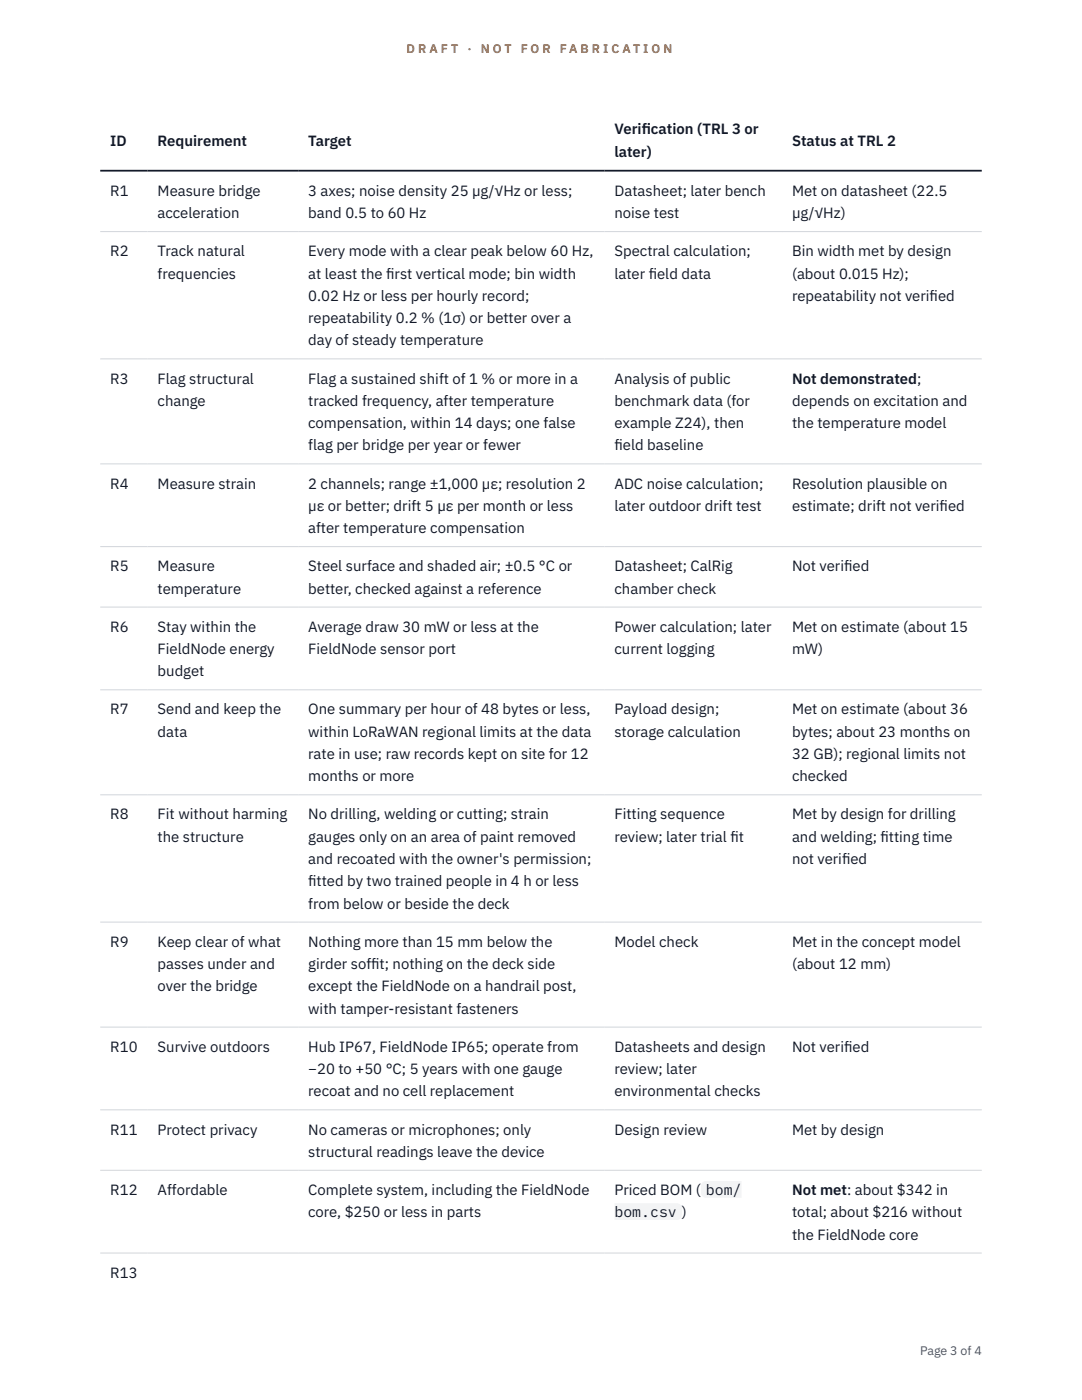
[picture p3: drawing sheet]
<svg xmlns="http://www.w3.org/2000/svg" width="216mm" height="279mm" viewBox="0 0 216 279" stroke-linecap="round" stroke-linejoin="round" font-family="sans-serif">
<defs><g id="words">
<g font-size="3" fill="#111827">
<text x="22" y="29.1">ID</text>
<text x="31.5" y="29.1">Requirement</text>
<text x="61.5" y="29.1">Target</text>
<text x="122.6" y="26.8">Verif</text>
<text x="128" y="26.8">ication (TRL 3 or</text>
<text x="158" y="29.1">Status at TRL 2</text>
<text x="122.6" y="31.3">later)</text>
<text x="22" y="39.1">R1</text>
<text x="31.5" y="39.1">Measure bridge</text>
<text x="61.5" y="39.1">3 axes; noise density 25 µg/√Hz or less;</text>
<text x="122.6" y="39.1">Datasheet; later bench</text>
<text x="158" y="39.1">Met on datasheet (22.5</text>
<text x="31.5" y="43.5">acceleration</text>
<text x="61.5" y="43.5">band 0.5 to 60 Hz</text>
<text x="122.6" y="43.5">noise test</text>
<text x="158" y="43.5">µg/√Hz)</text>
<text x="22" y="51.1">R2</text>
<text x="31.5" y="51.1">Track natural</text>
<text x="61.5" y="51.1">Every mode with a clear peak below 60 Hz,</text>
<text x="122.6" y="51.1">Spectral calculation;</text>
<text x="158" y="51.1">Bin width met by design</text>
<text x="31.5" y="55.6">frequencies</text>
<text x="61.5" y="55.6">at least the f</text>
<text x="77.1" y="55.6">irst vertical mode; bin width</text>
<text x="122.6" y="55.6">later f</text>
<text x="129.4" y="55.6">ield data</text>
<text x="158" y="55.6">(about 0.015 Hz);</text>
<text x="61.5" y="60">0.02 Hz or less per hourly record;</text>
<text x="61.5" y="64.5">repeatability 0.2 % (1σ) or better over a</text>
<text x="158" y="60">repeatability not verif</text>
<text x="185.5" y="60">ied</text>
<text x="61.5" y="68.9">day of steady temperature</text>
<text x="22" y="76.5">R3</text>
<text x="31.5" y="76.5">Flag structural</text>
<text x="61.5" y="76.5">Flag a sustained shift of 1 % or more in a</text>
<text x="122.6" y="76.5">Analysis of public</text>
<text x="158" y="76.5">Not demonstrated;</text>
<text x="31.5" y="81">change</text>
<text x="61.5" y="81">tracked frequency, after temperature</text>
<text x="122.6" y="81">benchmark data (for</text>
<text x="158" y="81">depends on excitation and</text>
<text x="61.5" y="85.4">compensation, within 14 days; one false</text>
<text x="61.5" y="89.9">flag per bridge per year or fewer</text>
<text x="122.6" y="85.4">example Z24), then</text>
<text x="122.6" y="89.9">f</text>
<text x="122.6" y="89.9">ield baseline</text>
<text x="158" y="85.4">the temperature model</text>
<text x="22" y="97.5">R4</text>
<text x="31.5" y="97.5">Measure strain</text>
<text x="61.5" y="97.5">2 channels; range ±1,000 µε; resolution 2</text>
<text x="61.5" y="101.9">µε or better; drift 5 µε per month or less</text>
<text x="122.6" y="97.5">ADC noise calculation;</text>
<text x="122.6" y="101.9">later outdoor drift test</text>
<text x="158" y="97.5">Resolution plausible on</text>
<text x="158" y="101.9">estimate; drift not verif</text>
<text x="187.5" y="101.9">ied</text>
<text x="61.5" y="106.4">after temperature compensation</text>
<text x="22" y="114">R5</text>
<text x="31.5" y="114">Measure</text>
<text x="31.5" y="118.5">temperature</text>
<text x="61.5" y="114">Steel surface and shaded air; ±0.5 °C or</text>
<text x="61.5" y="118.5">better, checked against a reference</text>
<text x="122.6" y="114">Datasheet; CalRig</text>
<text x="122.6" y="118.5">chamber check</text>
<text x="158" y="114">Not verif</text>
<text x="168.4" y="114">ied</text>
<text x="22" y="126.1">R6</text>
<text x="31.5" y="126.1">Stay within the</text>
<text x="31.5" y="130.5">FieldNode energy</text>
<text x="61.5" y="126.1">Average draw 30 mW or less at the</text>
<text x="61.5" y="130.5">FieldNode sensor port</text>
<text x="122.6" y="126.1">Power calculation; later</text>
<text x="122.6" y="130.5">current logging</text>
<text x="158" y="126.1">Met on estimate (about 15</text>
<text x="158" y="130.5">mW)</text>
<text x="31.5" y="135">budget</text>
<text x="22" y="142.6">R7</text>
<text x="31.5" y="142.6">Send and keep the</text>
<text x="61.5" y="142.6">One summary per hour of 48 bytes or less,</text>
<text x="122.6" y="142.6">Payload design;</text>
<text x="158" y="142.6">Met on estimate (about 36</text>
<text x="31.5" y="147">data</text>
<text x="61.5" y="147">within LoRaWAN regional limits at the data</text>
<text x="122.6" y="147">storage calculation</text>
<text x="158" y="147">bytes; about 23 months on</text>
<text x="61.5" y="151.5">rate in use; raw records kept on site for 12</text>
<text x="61.5" y="155.9">months or more</text>
<text x="158" y="151.5">32 GB); regional limits not</text>
<text x="158" y="155.9">checked</text>
<text x="22" y="163.5">R8</text>
<text x="31.5" y="163.5">Fit without harming</text>
<text x="31.5" y="168">the structure</text>
<text x="61.5" y="163.5">No drilling, welding or cutting; strain</text>
<text x="61.5" y="168">gauges only on an area of paint removed</text>
<text x="122.6" y="163.5">Fitting sequence</text>
<text x="122.6" y="168">review; later trial f</text>
<text x="145.7" y="168">it</text>
<text x="158" y="163.5">Met by design for drilling</text>
<text x="158" y="168">and welding; f</text>
<text x="175.7" y="168">itting time</text>
<text x="61.5" y="172.4">and recoated with the owner's permission;</text>
<text x="158" y="172.4">not verif</text>
<text x="168" y="172.4">ied</text>
<text x="61.5" y="176.9">f</text>
<text x="61.5" y="176.9">itted by two trained people in 4 h or less</text>
<text x="61.5" y="181.3">from below or beside the deck</text>
<text x="22" y="188.9">R9</text>
<text x="31.5" y="188.9">Keep clear of what</text>
<text x="61.5" y="188.9">Nothing more than 15 mm below the</text>
<text x="122.6" y="188.9">Model check</text>
<text x="158" y="188.9">Met in the concept model</text>
<text x="31.5" y="193.4">passes under and</text>
<text x="31.5" y="197.8">over the bridge</text>
<text x="61.5" y="193.4">girder soff</text>
<text x="61.5" y="197.8">except the FieldNode on a handrail post,</text>
<text x="74.1" y="193.4">it; nothing on the deck side</text>
<text x="158" y="193.4">(about 12 mm)</text>
<text x="61.5" y="202.3">with tamper-resistant fasteners</text>
<text x="22" y="209.9">R10</text>
<text x="31.5" y="209.9">Survive outdoors</text>
<text x="61.5" y="209.9">Hub IP67, FieldNode IP65; operate from</text>
<text x="122.6" y="209.9">Datasheets and design</text>
<text x="158" y="209.9">Not verif</text>
<text x="168.4" y="209.9">ied</text>
<text x="61.5" y="214.3">−20 to +50 °C; 5 years with one gauge</text>
<text x="122.6" y="214.3">review; later</text>
<text x="61.5" y="218.8">recoat and no cell replacement</text>
<text x="122.6" y="218.8">environmental checks</text>
<text x="22" y="226.4">R11</text>
<text x="31.5" y="226.4">Protect privacy</text>
<text x="61.5" y="226.4">No cameras or microphones; only</text>
<text x="122.6" y="226.4">Design review</text>
<text x="158" y="226.4">Met by design</text>
<text x="61.5" y="230.9">structural readings leave the device</text>
<text x="22" y="238.5">R12</text>
<text x="31.5" y="238.5">Affordable</text>
<text x="61.5" y="238.5">Complete system, including the FieldNode</text>
<text x="122.6" y="238.5">Priced BOM (</text>
<text x="140.9" y="238.5">bom/</text>
<text x="158" y="238.5">Not met: about $342 in</text>
<text x="61.5" y="242.9">core, $250 or less in parts</text>
<text x="122.6" y="242.9">bom.csv</text>
<text x="136.1" y="242.9">)</text>
<text x="158" y="242.9">total; about $216 without</text>
<text x="158" y="247.4">the FieldNode core</text>
<text x="22" y="255">R13</text>
</g>
<g font-size="2.5" fill="#b45309">
<text x="81.1" y="10.5">D R A F T</text>
<text x="93.3" y="10.5">·</text>
<text x="95.9" y="10.5">N O T</text>
<text x="103.9" y="10.5">F O R</text>
<text x="111.7" y="10.5">F A B R I C A T I O N</text>
</g>
<text font-size="2.5" fill="#4b5563" x="183.6" y="270.3">Page 3 of 4</text>
</g></defs>
<path d="M20 46.2h175.9M20 71.6h175.9M20 92.6h175.9M20 109.1h175.9M20 121.2h175.9M20 137.7h175.9M20 158.6h175.9M20 184h175.9M20 205h175.9M20 221.5h175.9M20 233.6h175.9M20 250.1h175.9" fill="none" stroke="#d1d5db" stroke-width=".2"/>
<path d="M20 34.1h175.9" fill="none" stroke="#111827" stroke-width=".35"/>
<g fill="#f3f4f6">
<path d="M139.9 235.7h8.1v3.4h-8.1z"/>
<path d="M122.6 240.1h13.5v3.4h-13.5z"/>
</g>
<use href="#words"/>
</svg>
